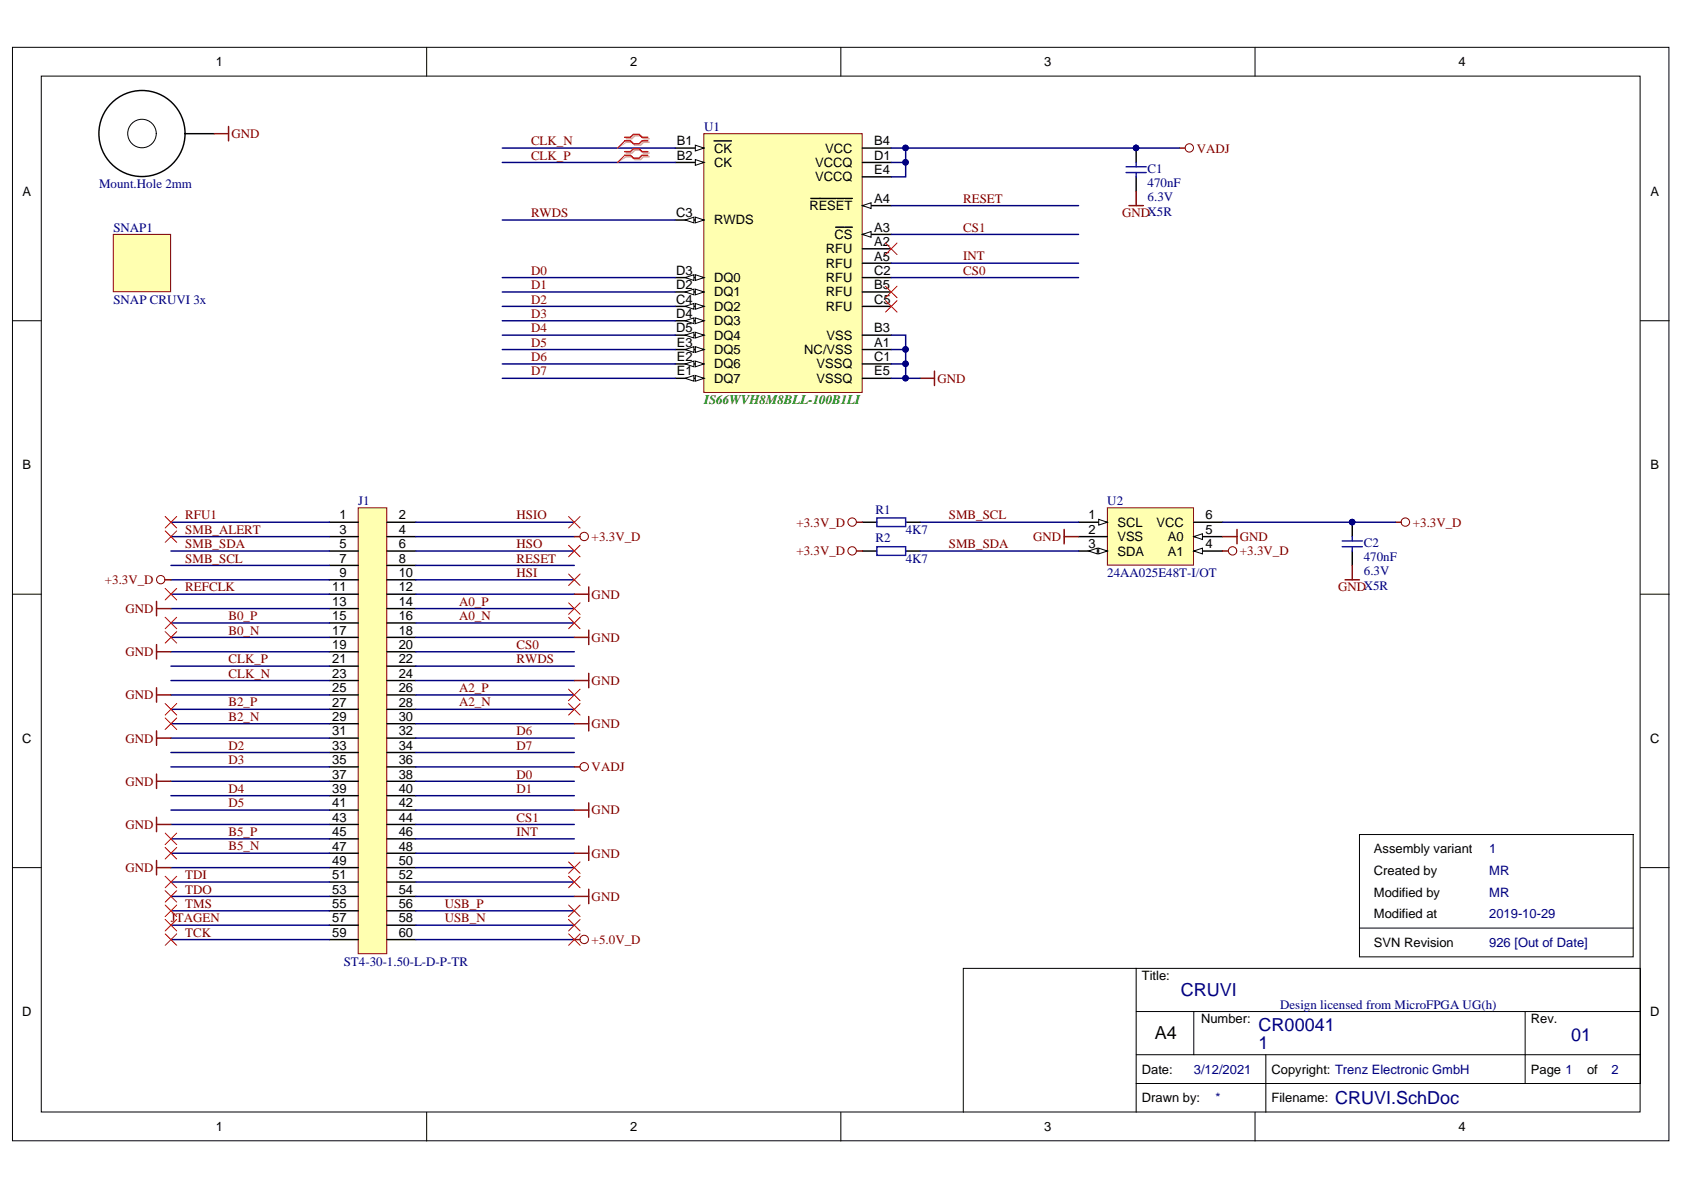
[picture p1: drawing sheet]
<svg xmlns="http://www.w3.org/2000/svg" width="297mm" height="210mm" viewBox="0 0 297 210" stroke-linecap="round" stroke-linejoin="round" font-family="sans-serif">
<defs><g id="words">
<g font-size="3.2" fill="#000080">
<text x="208.3" y="175.7">CRUVI</text>
<text x="222" y="185.1">1</text>
<text x="222" y="181.8">CR00041</text>
<text x="277.1" y="183.6">01</text>
<text x="235.5" y="194.8">CRUVI.SchDoc</text>
</g>
<text font-size="3.2" x="203.7" y="183.3">A4</text>
<g font-size="2.3">
<text x="38.1" y="11.7">1</text>
<text x="111.2" y="11.7">2</text>
<text x="184.2" y="11.7">3</text>
<text x="257.3" y="11.7">4</text>
<text x="119.4" y="28.2">B2</text>
<text x="119.4" y="25.6">B1</text>
<text x="126" y="29.4">CK</text>
<text x="126" y="26.9">CK</text>
<text x="143.8" y="29.4">VCCQ</text>
<text x="145.5" y="26.9">VCC</text>
<text x="154.2" y="25.6">B4</text>
<text x="154.2" y="28.2">D1</text>
<text x="4" y="34.5">A</text>
<text x="143.8" y="32">VCCQ</text>
<text x="154.2" y="35.8">A4</text>
<text x="154.2" y="30.7">E4</text>
<text x="291.1" y="34.5">A</text>
<text x="119.2" y="38.3">C3</text>
<text x="126" y="39.6">RWDS</text>
<text x="142.8" y="37">RESET</text>
<text x="154.2" y="40.8">A3</text>
<text x="145.7" y="44.7">RFU</text>
<text x="145.7" y="47.2">RFU</text>
<text x="147.2" y="42.2">CS</text>
<text x="154.2" y="43.4">A2</text>
<text x="154.2" y="46">A5</text>
<text x="119.2" y="53.6">C4</text>
<text x="119.2" y="51">D2</text>
<text x="119.2" y="48.5">D3</text>
<text x="126" y="52.3">DQ1</text>
<text x="126" y="49.8">DQ0</text>
<text x="145.7" y="52.3">RFU</text>
<text x="145.7" y="49.8">RFU</text>
<text x="154.2" y="51">B5</text>
<text x="154.2" y="53.6">C5</text>
<text x="154.2" y="48.5">C2</text>
<text x="119.2" y="56.1">D4</text>
<text x="119.2" y="58.6">D5</text>
<text x="126" y="54.8">DQ2</text>
<text x="126" y="57.4">DQ3</text>
<text x="126" y="59.9">DQ4</text>
<text x="145.7" y="54.8">RFU</text>
<text x="145.8" y="59.9">VSS</text>
<text x="154.2" y="58.6">B3</text>
<text x="119.4" y="63.7">E2</text>
<text x="119.4" y="61.2">E3</text>
<text x="126" y="65">DQ6</text>
<text x="126" y="62.4">DQ5</text>
<text x="141.9" y="62.4">NC/VSS</text>
<text x="144" y="65">VSSQ</text>
<text x="154.2" y="63.7">C1</text>
<text x="154.2" y="61.2">A1</text>
<text x="119.4" y="66.2">E1</text>
<text x="126" y="67.5">DQ7</text>
<text x="144" y="67.5">VSSQ</text>
<text x="154.2" y="66.2">E5</text>
<text x="4" y="82.7">B</text>
<text x="291.1" y="82.7">B</text>
<text x="59.9" y="91.6">1</text>
<text x="59.9" y="94.2">3</text>
<text x="70.3" y="91.6">2</text>
<text x="70.3" y="94.2">4</text>
<text x="192" y="94.2">2</text>
<text x="192" y="91.6">1</text>
<text x="197.1" y="95.5">VSS</text>
<text x="197.1" y="92.9">SCL</text>
<text x="204" y="92.9">VCC</text>
<text x="206" y="95.5">A0</text>
<text x="212.6" y="94.2">5</text>
<text x="212.6" y="91.6">6</text>
<text x="59.9" y="96.7">5</text>
<text x="59.9" y="99.3">7</text>
<text x="59.9" y="101.8">9</text>
<text x="70.3" y="96.7">6</text>
<text x="70.3" y="99.3">8</text>
<text x="70.3" y="101.8">10</text>
<text x="192" y="96.7">3</text>
<text x="197.1" y="98">SDA</text>
<text x="206" y="98">A1</text>
<text x="212.6" y="96.7">4</text>
<text x="58.6" y="104.3">11</text>
<text x="58.6" y="106.9">13</text>
<text x="70.3" y="104.3">12</text>
<text x="70.3" y="106.9">14</text>
<text x="58.6" y="109.4">15</text>
<text x="58.6" y="111.9">17</text>
<text x="70.3" y="109.4">16</text>
<text x="70.3" y="111.9">18</text>
<text x="58.6" y="114.5">19</text>
<text x="58.6" y="117">21</text>
<text x="58.6" y="119.5">23</text>
<text x="70.3" y="114.5">20</text>
<text x="70.3" y="117">22</text>
<text x="70.3" y="119.5">24</text>
<text x="58.6" y="122.1">25</text>
<text x="58.6" y="124.6">27</text>
<text x="70.3" y="122.1">26</text>
<text x="70.3" y="124.6">28</text>
<text x="3.9" y="131">C</text>
<text x="58.6" y="127.2">29</text>
<text x="58.6" y="129.7">31</text>
<text x="70.3" y="127.2">30</text>
<text x="70.3" y="129.7">32</text>
<text x="291.1" y="131">C</text>
<text x="58.6" y="132.3">33</text>
<text x="58.6" y="134.8">35</text>
<text x="58.6" y="137.3">37</text>
<text x="70.3" y="132.3">34</text>
<text x="70.3" y="134.8">36</text>
<text x="70.3" y="137.3">38</text>
<text x="58.6" y="139.9">39</text>
<text x="58.6" y="142.4">41</text>
<text x="70.3" y="139.9">40</text>
<text x="70.3" y="142.4">42</text>
<text x="58.6" y="144.9">43</text>
<text x="58.6" y="147.5">45</text>
<text x="70.3" y="144.9">44</text>
<text x="70.3" y="147.5">46</text>
<text x="58.6" y="150">47</text>
<text x="58.6" y="152.6">49</text>
<text x="58.6" y="155.1">51</text>
<text x="70.3" y="150">48</text>
<text x="70.3" y="152.6">50</text>
<text x="70.3" y="155.1">52</text>
<text x="242.3" y="150.5">Assembly variant</text>
<text x="242.3" y="154.3">Created by</text>
<text x="58.6" y="157.6">53</text>
<text x="58.6" y="160.2">55</text>
<text x="70.3" y="157.6">54</text>
<text x="70.3" y="160.2">56</text>
<text x="242.3" y="161.9">Modified at</text>
<text x="242.3" y="158.1">Modified by</text>
<text x="58.6" y="162.7">57</text>
<text x="58.6" y="165.2">59</text>
<text x="70.3" y="162.7">58</text>
<text x="70.3" y="165.2">60</text>
<text x="242.3" y="167">SVN Revision</text>
<text x="201.4" y="172.9">Title:</text>
<text x="3.9" y="179.2">D</text>
<text x="291.1" y="179.2">D</text>
<text x="211.9" y="180.5">Number:</text>
<text x="270" y="180.5">Rev.</text>
<text x="201.4" y="189.4">Date:</text>
<text x="224.3" y="189.4">Copyright: Trenz Electronic GmbH</text>
<text x="270" y="189.4">Page 1</text>
<text x="279.9" y="189.4">of</text>
<text x="201.4" y="194.4">Drawn by:</text>
<text x="224.3" y="194.4">Filename:</text>
<text x="38.1" y="199.5">1</text>
<text x="111.2" y="199.5">2</text>
<text x="184.2" y="199.5">3</text>
<text x="257.3" y="199.5">4</text>
</g>
<g font-size="2.3" fill="#000080">
<text x="124.2" y="23.1">U1</text>
<text x="17.5" y="33.2">Mount.Hole 2mm</text>
<text x="202.4" y="35.5">6.3V</text>
<text x="202.4" y="30.5">C1</text>
<text x="202.4" y="33">470nF</text>
<text x="20" y="40.8">SNAP1</text>
<text x="20" y="53.6">SNAP CRUVI 3x</text>
<text x="63.2" y="89.1">J1</text>
<text x="195.3" y="89.1">U2</text>
<text x="154.4" y="95.7">R2</text>
<text x="154.4" y="90.6">R1</text>
<text x="159.8" y="94.2">4K7</text>
<text x="159.8" y="99.2">4K7</text>
<text x="195.3" y="101.8">24AA025E48T-I/OT</text>
<text x="240.6" y="101.5">6.3V</text>
<text x="240.6" y="96.4">C2</text>
<text x="240.6" y="99">470nF</text>
<text x="262.7" y="150.5">1</text>
<text x="262.7" y="154.3">MR</text>
<text x="262.7" y="161.9">2019-10-29</text>
<text x="262.7" y="158.1">MR</text>
<text x="262.7" y="167">926 [Out of Date]</text>
<text x="60.6" y="170.3">ST4-30-1.50-L-D-P-TR</text>
<text x="225.8" y="177.9">Design licensed from MicroFPGA UG(h)</text>
<text x="210.6" y="189.4">3/12/2021</text>
<text x="284.2" y="189.4">2</text>
<text x="214.4" y="194.4">*</text>
</g>
<g font-size="2.3" fill="#800000">
<text x="40.8" y="24.4">GND</text>
<text x="93.7" y="25.6">CLK_N</text>
<text x="93.7" y="28.2">CLK_P</text>
<text x="211.1" y="26.9">VADJ</text>
<text x="169.9" y="35.8">RESET</text>
<text x="93.7" y="38.3">RWDS</text>
<text x="169.9" y="40.8">CS1</text>
<text x="197.9" y="38.3">GNDX5R</text>
<text x="169.9" y="45.9">INT</text>
<text x="93.7" y="48.4">D0</text>
<text x="93.7" y="51">D1</text>
<text x="93.7" y="53.6">D2</text>
<text x="169.9" y="48.4">CS0</text>
<text x="93.7" y="56.1">D3</text>
<text x="93.7" y="58.6">D4</text>
<text x="93.7" y="61.2">D5</text>
<text x="93.7" y="63.7">D6</text>
<text x="93.7" y="66.2">D7</text>
<text x="165.3" y="67.5">GND</text>
<text x="32.7" y="94.2">SMB_ALERT</text>
<text x="32.7" y="91.6">RFU1</text>
<text x="91.1" y="91.6">HSIO</text>
<text x="104.4" y="95.4">+3.3V_D</text>
<text x="140.5" y="92.9">+3.3V_D</text>
<text x="167.4" y="91.6">SMB_SCL</text>
<text x="182.2" y="95.4">GND</text>
<text x="218.7" y="95.4">GND</text>
<text x="249.2" y="92.9">+3.3V_D</text>
<text x="32.7" y="96.7">SMB_SDA</text>
<text x="32.7" y="99.2">SMB_SCL</text>
<text x="91.1" y="101.8">HSI</text>
<text x="91.1" y="96.7">HSO</text>
<text x="91.1" y="99.2">RESET</text>
<text x="140.5" y="98">+3.3V_D</text>
<text x="167.4" y="96.7">SMB_SDA</text>
<text x="218.7" y="98">+3.3V_D</text>
<text x="18.5" y="103.1">+3.3V_D</text>
<text x="32.7" y="104.3">REFCLK</text>
<text x="81" y="106.9">A0_P</text>
<text x="104.4" y="105.6">GND</text>
<text x="236" y="104.3">GNDX5R</text>
<text x="22.1" y="108.1">GND</text>
<text x="40.3" y="109.4">B0_P</text>
<text x="40.3" y="111.9">B0_N</text>
<text x="81" y="109.4">A0_N</text>
<text x="104.4" y="113.2">GND</text>
<text x="22.1" y="115.7">GND</text>
<text x="40.3" y="119.5">CLK_N</text>
<text x="40.3" y="117">CLK_P</text>
<text x="91.1" y="114.5">CS0</text>
<text x="91.1" y="117">RWDS</text>
<text x="22.1" y="123.3">GND</text>
<text x="40.3" y="124.6">B2_P</text>
<text x="81" y="122.1">A2_P</text>
<text x="81" y="124.6">A2_N</text>
<text x="104.4" y="120.8">GND</text>
<text x="22.1" y="131">GND</text>
<text x="40.3" y="127.1">B2_N</text>
<text x="91.1" y="129.7">D6</text>
<text x="104.4" y="128.4">GND</text>
<text x="40.3" y="132.3">D2</text>
<text x="40.3" y="134.8">D3</text>
<text x="91.1" y="137.3">D0</text>
<text x="91.1" y="132.3">D7</text>
<text x="104.4" y="136.1">VADJ</text>
<text x="22.1" y="138.6">GND</text>
<text x="40.3" y="139.9">D4</text>
<text x="40.3" y="142.4">D5</text>
<text x="91.1" y="139.9">D1</text>
<text x="104.4" y="143.7">GND</text>
<text x="22.1" y="146.2">GND</text>
<text x="40.3" y="147.5">B5_P</text>
<text x="40.3" y="150">B5_N</text>
<text x="91.1" y="144.9">CS1</text>
<text x="91.1" y="147.5">INT</text>
<text x="22.1" y="153.8">GND</text>
<text x="32.7" y="155.1">TDI</text>
<text x="104.4" y="151.3">GND</text>
<text x="32.7" y="160.2">TMS</text>
<text x="32.7" y="157.6">TDO</text>
<text x="78.4" y="160.2">USB_P</text>
<text x="104.4" y="158.9">GND</text>
<text x="30.1" y="162.7">JTAGEN</text>
<text x="32.7" y="165.2">TCK</text>
<text x="78.4" y="162.7">USB_N</text>
<text x="104.4" y="166.5">+5.0V_D</text>
</g>
<text font-size="2.3" fill="#008000" x="124.2" y="71.3">IS66WVH8M8BLL-100B1LI</text>
</g></defs>
<g fill="#fff" stroke="#000" stroke-width=".18">
<path d="M2.2 8.3h292.2v192.9h-292.2z"/>
<path d="M7.3 13.4h282v182.7h-282z"/>
</g>
<g fill="none" stroke="#000" stroke-width=".18">
<path d="M75.3 8.3v5.1M148.3 8.3v5.1M221.4 8.3v5.1M2.2 56.6h5.1M289.3 56.6h5.1M2.2 104.8h5.1M289.3 104.8h5.1M2.2 153h5.1M289.3 153h5.1M200.4 170.8h88.9v20.3h-88.9zM200.4 170.8h-30.5v25.4M200.4 178.4h88.9"/>
<path d="M210.6 178.4v7.6h-10.2M269 178.4v12.7M75.3 196.2v5.1M148.3 196.2v5.1M200.4 191.1v5.1M210.6 186h78.7M221.4 196.2v5.1M223.3 186v10.2"/>
</g>
<path d="M63.2 89.6h5v78.6h-5z" fill="#ffffb0" stroke="#800000" stroke-width=".18"/>
<g fill="none" stroke="#000" stroke-width=".25">
<path d="M58.1 92.1h5.1M58.1 94.7h5.1M58.1 97.2h5.1M58.1 99.7h5.1M68.3 92.1h5.1M68.3 94.7h5.1M68.3 97.2h5.1M68.3 99.7h5.1M58.1 102.3h5.1M58.1 104.8h5.1M58.1 107.3h5.1M58.1 109.9h5.1"/>
<path d="M58.1 112.4h5.1M58.1 115h5.1M58.1 117.5h5.1M68.3 102.3h5.1M68.3 104.8h5.1M68.3 107.3h5.1M68.3 109.9h5.1M68.3 112.4h5.1M68.3 115h5.1M68.3 117.5h5.1M58.1 120h5.1M58.1 122.6h5.1"/>
<path d="M58.1 125.1h5.1M58.1 127.7h5.1M58.1 130.2h5.1M58.1 132.7h5.1M58.1 135.3h5.1M58.1 137.8h5.1M68.3 120h5.1M68.3 122.6h5.1M68.3 125.1h5.1M68.3 127.7h5.1M68.3 130.2h5.1M68.3 132.7h5.1"/>
<path d="M68.3 135.3h5.1M68.3 137.8h5.1M58.1 140.3h5.1M58.1 142.9h5.1M58.1 145.4h5.1M58.1 148h5.1M58.1 150.5h5.1M58.1 153h5.1M58.1 155.6h5.1M58.1 158.1h5.1M68.3 140.3h5.1M68.3 142.9h5.1"/>
<path d="M68.3 145.4h5.1M68.3 148h5.1M68.3 150.5h5.1M68.3 153h5.1M68.3 155.6h5.1M68.3 158.1h5.1M58.1 160.7h5.1M58.1 163.2h5.1M58.1 165.7h5.1M68.3 160.7h5.1M68.3 163.2h5.1M68.3 165.7h5.1"/>
</g>
<path d="M20 41.3h10.1v10.2h-10.1z" fill="#ffffb0" stroke="#800000" stroke-width=".18"/>
<g fill="none" stroke="#000080" stroke-width=".25">
<path d="M30.2 92.1h27.9M30.2 94.7h27.9M30.2 97.2h27.9M30.2 99.7h27.9M73.4 92.1h27.9M73.4 94.7h27.9M73.4 97.2h27.9M73.4 99.7h27.9M30.2 102.3h27.9M30.2 104.8h27.9M30.2 107.3h27.9M30.2 109.9h27.9"/>
<path d="M30.2 112.4h27.9M30.2 115h27.9M30.2 117.5h27.9M73.4 102.3h27.9M73.4 104.8h27.9M73.4 107.3h27.9M73.4 109.9h27.9M73.4 112.4h27.9M73.4 115h27.9M73.4 117.5h27.9M30.2 120h27.9M30.2 122.6h27.9"/>
<path d="M30.2 125.1h27.9M30.2 127.7h27.9M30.2 130.2h27.9M30.2 132.7h27.9M30.2 135.3h27.9M30.2 137.8h27.9M73.4 120h27.9M73.4 122.6h27.9M73.4 125.1h27.9M73.4 127.7h27.9M73.4 130.2h27.9M73.4 132.7h27.9"/>
<path d="M73.4 135.3h27.9M73.4 137.8h27.9M30.2 140.3h27.9M30.2 142.9h27.9M30.2 145.4h27.9M30.2 148h27.9M30.2 150.5h27.9M30.2 153h27.9M30.2 155.6h27.9M30.2 158.1h27.9M73.4 140.3h27.9M73.4 142.9h27.9"/>
<path d="M73.4 145.4h27.9M73.4 148h27.9M73.4 150.5h27.9M73.4 153h27.9M73.4 155.6h27.9M73.4 158.1h27.9M30.2 160.7h27.9M30.2 163.2h27.9M30.2 165.7h27.9M73.4 160.7h27.9M73.4 163.2h27.9M73.4 165.7h27.9"/>
</g>
<g fill="none" stroke="#800000" stroke-width=".18">
<circle cx="103" cy="94.6" r=".74"/>
<circle cx="28.3" cy="102.2" r=".74"/>
<circle cx="103" cy="135.2" r=".74"/>
<circle cx="103" cy="165.7" r=".74"/>
</g>
<g fill="none" stroke="#800000" stroke-width=".25">
<path d="M101.3 94.7h1M27.6 106.1v2.5M27.6 113.7v2.5M27.6 115h2.6M27.6 107.3h2.6M29.1 102.3h1.1M101.3 104.8h2.5M101.3 112.4h2.5M103.8 103.5v2.6M103.8 111.2v2.5M103.8 118.8v2.5M27.6 121.3v2.5"/>
<path d="M27.6 128.9v2.6M27.6 136.5v2.6M27.6 137.8h2.6M27.6 130.2h2.6M27.6 122.6h2.6M101.3 135.3h1M101.3 120h2.5M101.3 127.7h2.5M103.8 126.4v2.5M27.6 144.2v2.5M27.6 151.8v2.5M27.6 153h2.6"/>
<path d="M27.6 145.4h2.6M101.3 150.5h2.5M101.3 142.9h2.5M101.3 158.1h2.5M103.8 141.6v2.6M103.8 149.2v2.6M103.8 156.8v2.6M101.3 165.7h1"/>
</g>
<path d="M29.1 91.1l2.1 2M31.2 91.1l-2.1 2M100.3 159.6l2 2.1M100.3 152l2 2.1M100.3 154.6l2 2M102.3 159.6l-2 2.1M102.3 152l-2 2.1M102.3 154.6l-2 2M100.3 162.2l2 2M102.3 162.2l-2 2" fill="none" stroke="#f00" stroke-width=".18"/>
<circle cx="25" cy="23.6" r="2.51" fill="none" stroke="#000" stroke-width=".18"/>
<g fill="none" stroke="#000" stroke-width=".25">
<path d="M32.7 23.6h5.1"/>
<circle cx="25" cy="23.6" r="7.6"/>
</g>
<path d="M124.1 23.6h28v45.6h-28z" fill="#ffffb0" stroke="#800000" stroke-width=".18"/>
<path d="M152.1 36.3h5.1M152.1 43.9h5.1" fill="none" stroke="#000" stroke-width=".25"/>
<path d="M152.1 36.3l1.6-.5v1z" fill="#fff"/>
<path d="M152.1 36.3l1.6-.5v1z" fill="none" stroke="#000" stroke-width=".18"/>
<path d="M119.1 28.7h5.1M143 35h3M146.1 35h1.4M147.6 35h1.4M149.1 35h1.2M152.1 46.4h5.1" fill="none" stroke="#000" stroke-width=".25"/>
<path d="M122.6 28.1l1.6 .6-1.6 .5z" fill="#fff"/>
<path d="M122.6 28.1l1.6 .6-1.6 .5z" fill="none" stroke="#000" stroke-width=".18"/>
<path d="M119.1 26.1h5.1M152.1 26.1h5.1M152.1 51.5h5.1M152.1 59.1h5.1" fill="none" stroke="#000" stroke-width=".25"/>
<path d="M122.6 25.6l1.6 .5-1.6 .5z" fill="#fff"/>
<path d="M122.6 25.6l1.6 .5-1.6 .5z" fill="none" stroke="#000" stroke-width=".18"/>
<path d="M126 24.8h1.4M127.6 24.8h1.4M152.1 41.3h5.1" fill="none" stroke="#000" stroke-width=".25"/>
<path d="M152.1 41.3l1.6-.5v1.1z" fill="#fff"/>
<path d="M152.1 41.3l1.6-.5v1.1z" fill="none" stroke="#000" stroke-width=".18"/>
<path d="M119.1 54h5.1M147.4 40.1h1.5M149 40.1h1.3" fill="none" stroke="#000" stroke-width=".25"/>
<path d="M122.6 53.5l1.6 .5-1.6 .5z" fill="#fff"/>
<path d="M122.6 53.5l1.6 .5-1.6 .5z" fill="none" stroke="#000" stroke-width=".18"/>
<path d="M120.9 54l1.5-.5v1z" fill="#fff"/>
<path d="M120.9 54l1.5-.5v1z" fill="none" stroke="#000" stroke-width=".18"/>
<path d="M119.1 38.8h5.1M152.1 54h5.1" fill="none" stroke="#000" stroke-width=".25"/>
<path d="M122.6 38.3l1.6 .5-1.6 .5z" fill="#fff"/>
<path d="M122.6 38.3l1.6 .5-1.6 .5z" fill="none" stroke="#000" stroke-width=".18"/>
<path d="M120.9 38.8l1.5-.5v1z" fill="#fff"/>
<path d="M120.9 38.8l1.5-.5v1z" fill="none" stroke="#000" stroke-width=".18"/>
<path d="M119.1 51.5h5.1M152.1 64.2h5.1" fill="none" stroke="#000" stroke-width=".25"/>
<path d="M122.6 51l1.6 .5-1.6 .5z" fill="#fff"/>
<path d="M122.6 51l1.6 .5-1.6 .5z" fill="none" stroke="#000" stroke-width=".18"/>
<path d="M120.9 51.5l1.5-.5v1z" fill="#fff"/>
<path d="M120.9 51.5l1.5-.5v1z" fill="none" stroke="#000" stroke-width=".18"/>
<path d="M119.1 56.6h5.1" fill="none" stroke="#000" stroke-width=".25"/>
<path d="M122.6 56.1l1.6 .5-1.6 .5z" fill="#fff"/>
<path d="M122.6 56.1l1.6 .5-1.6 .5z" fill="none" stroke="#000" stroke-width=".18"/>
<path d="M120.9 56.6l1.5-.5v1z" fill="#fff"/>
<path d="M120.9 56.6l1.5-.5v1z" fill="none" stroke="#000" stroke-width=".18"/>
<path d="M119.1 59.1h5.1" fill="none" stroke="#000" stroke-width=".25"/>
<path d="M122.6 58.6l1.6 .5-1.6 .5z" fill="#fff"/>
<path d="M122.6 58.6l1.6 .5-1.6 .5z" fill="none" stroke="#000" stroke-width=".18"/>
<path d="M120.9 59.1l1.5-.5v1z" fill="#fff"/>
<path d="M120.9 59.1l1.5-.5v1z" fill="none" stroke="#000" stroke-width=".18"/>
<path d="M119.1 49h5.1" fill="none" stroke="#000" stroke-width=".25"/>
<path d="M122.6 48.5l1.6 .5-1.6 .5z" fill="#fff"/>
<path d="M122.6 48.5l1.6 .5-1.6 .5z" fill="none" stroke="#000" stroke-width=".18"/>
<path d="M120.9 49l1.5-.5v1z" fill="#fff"/>
<path d="M120.9 49l1.5-.5v1z" fill="none" stroke="#000" stroke-width=".18"/>
<path d="M152.1 28.7h5.1M119.1 64.2h5.1" fill="none" stroke="#000" stroke-width=".25"/>
<path d="M122.6 63.7l1.6 .5-1.6 .5z" fill="#fff"/>
<path d="M122.6 63.7l1.6 .5-1.6 .5z" fill="none" stroke="#000" stroke-width=".18"/>
<path d="M120.9 64.2l1.5-.5v1z" fill="#fff"/>
<path d="M120.9 64.2l1.5-.5v1z" fill="none" stroke="#000" stroke-width=".18"/>
<path d="M152.1 31.2h5.1M119.1 61.7h5.1M152.1 66.7h5.1" fill="none" stroke="#000" stroke-width=".25"/>
<path d="M122.6 61.1l1.6 .6-1.6 .5z" fill="#fff"/>
<path d="M122.6 61.1l1.6 .6-1.6 .5z" fill="none" stroke="#000" stroke-width=".18"/>
<path d="M120.9 61.7l1.5-.6v1.1z" fill="#fff"/>
<path d="M120.9 61.7l1.5-.6v1.1z" fill="none" stroke="#000" stroke-width=".18"/>
<path d="M119.1 66.7h5.1" fill="none" stroke="#000" stroke-width=".25"/>
<path d="M122.6 66.2l1.6 .5-1.6 .5z" fill="#fff"/>
<path d="M122.6 66.2l1.6 .5-1.6 .5z" fill="none" stroke="#000" stroke-width=".18"/>
<path d="M120.9 66.7l1.5-.5v1z" fill="#fff"/>
<path d="M120.9 66.7l1.5-.5v1z" fill="none" stroke="#000" stroke-width=".18"/>
<path d="M152.1 49h5.1M152.1 61.7h5.1M152.1 97.2h2.6M159.7 97.2h2.6" fill="none" stroke="#000" stroke-width=".25"/>
<g fill="none" stroke="#000080" stroke-width=".25">
<path d="M88.6 26.1h30.5M88.6 28.7h30.5M88.6 38.8h30.5M157.2 28.7h2.5M157.2 36.3h33M159.7 26.1v5.1h-2.5M88.6 49h30.5M88.6 51.5h30.5M88.6 54h30.5M88.6 56.6h30.5M88.6 59.1h30.5M157.2 59.1h2.5v7.6"/>
<path d="M157.2 41.3h33M157.2 46.4h33M157.2 49h33M88.6 61.7h30.5M88.6 64.2h30.5M88.6 66.7h30.5M157.2 66.7h5.1M157.2 61.7h2.5M157.2 64.2h2.5"/>
</g>
<circle cx="209.8" cy="26.1" r=".74" fill="none" stroke="#800000" stroke-width=".18"/>
<path d="M37.8 23.6h2.5M40.3 22.3v2.5M208 26.1h1M162.3 66.7h2.5M164.8 65.5v2.5" fill="none" stroke="#800000" stroke-width=".25"/>
<g fill="#000080" stroke="#000080" stroke-width=".18">
<circle cx="159.7" cy="28.6" r=".48"/>
<circle cx="159.7" cy="26.1" r=".48"/>
<circle cx="159.7" cy="66.7" r=".48"/>
<circle cx="159.7" cy="61.6" r=".48"/>
<circle cx="159.7" cy="64.2" r=".48"/>
</g>
<path d="M110.2 24.8l-1.3 1.3M110.2 27.4l-1.3 1.3M156.2 50.5l2 2M156.2 42.9l2 2M156.2 53l2 2.1M158.2 50.5l-2 2M158.2 42.9l-2 2M158.2 53l-2 2.1" fill="none" stroke="#f00" stroke-width=".18"/>
<path d="M110.5 24.5h1l.5-.5h1l.5 .5h1M110.5 25.1h1l.5 .5h1l.5-.5h1M110.5 27h1l.5-.5h1l.5 .5h1M110.5 27.6h1l.5 .5h1l.5-.5h1" fill="none" stroke="#d0a3a3" stroke-width=".25"/>
<path d="M110.5 25.1l-1.6 1M110.5 27.6l-1.6 1.1" fill="none" stroke="#d0a3a3" stroke-width=".18"/>
<path d="M110.2 24.2h1l.5-.5h1l.5 .5h1.1M110.2 24.8h1l.5 .6h1l.5-.6h1.1M110.2 26.8h1l.5-.6h1l.5 .6h1.1M110.2 27.4h1l.5 .5h1l.5-.5h1.1" fill="none" stroke="#f00" stroke-width=".25"/>
<path d="M154.7 96.4h5v1.6h-5z" fill="none" stroke="#00f" stroke-width=".25"/>
<path d="M195.3 89.6h15.2v10.1h-15.2z" fill="#ffffb0" stroke="#800000" stroke-width=".18"/>
<path d="M210.6 94.7h5.1" fill="none" stroke="#000" stroke-width=".25"/>
<path d="M210.6 94.7l1.5-.6v1.1z" fill="#fff"/>
<path d="M210.6 94.7l1.5-.6v1.1z" fill="none" stroke="#000" stroke-width=".18"/>
<path d="M210.6 97.2h5.1" fill="none" stroke="#000" stroke-width=".25"/>
<path d="M210.6 97.2l1.5-.5v1z" fill="#fff"/>
<path d="M210.6 97.2l1.5-.5v1z" fill="none" stroke="#000" stroke-width=".18"/>
<path d="M190.2 94.7h5.1M190.2 97.2h5.1" fill="none" stroke="#000" stroke-width=".25"/>
<path d="M193.8 96.7l1.5 .5-1.5 .5z" fill="#fff"/>
<path d="M193.8 96.7l1.5 .5-1.5 .5z" fill="none" stroke="#000" stroke-width=".18"/>
<path d="M192 97.2l1.5-.5v1z" fill="#fff"/>
<path d="M192 97.2l1.5-.5v1z" fill="none" stroke="#000" stroke-width=".18"/>
<path d="M190.2 92.1h5.1" fill="none" stroke="#000" stroke-width=".25"/>
<path d="M193.8 91.6l1.5 .5-1.5 .5z" fill="#fff"/>
<path d="M193.8 91.6l1.5 .5-1.5 .5zM239.8 147.2h48.3v21.6h-48.3zM239.8 163.7h48.3" fill="none" stroke="#000" stroke-width=".18"/>
<path d="M200.4 26.1v2.6M200.4 31.2v2.5M152.1 92.1h2.6M159.7 92.1h2.6M210.6 92.1h5.1M238.5 92.1v2.6M238.5 97.2v2.5" fill="none" stroke="#000" stroke-width=".25"/>
<path d="M199.1 36.3h2.6M200.4 33.7v2.6M151.1 92.1h1M151.1 97.2h1M187.7 93.4v2.5M187.7 94.7h2.5M215.7 94.7h2.5M215.7 97.2h1M218.2 93.4v2.5M238.5 99.7v2.6M246.1 92.1h1.1M237.3 102.3h2.5" fill="none" stroke="#800000" stroke-width=".25"/>
<path d="M157.2 26.1h50.8M162.3 92.1h27.9M162.3 97.2h27.9M215.7 92.1h30.4" fill="none" stroke="#000080" stroke-width=".25"/>
<path d="M198.6 30.4h3.6M198.6 29.4h3.6M200.4 28.7v.7M200.4 30.4v.8M154.7 91.4h5v1.5h-5zM236.7 96.4h3.6M236.7 95.4h3.6M238.5 94.7v.7M238.5 96.4v.8" fill="none" stroke="#00f" stroke-width=".25"/>
<g fill="none" stroke="#800000" stroke-width=".18">
<circle cx="150.3" cy="92.1" r=".74"/>
<circle cx="150.3" cy="97.2" r=".74"/>
<circle cx="217.4" cy="97.2" r=".74"/>
<circle cx="247.9" cy="92.1" r=".74"/>
</g>
<g fill="#000080" stroke="#000080" stroke-width=".18">
<circle cx="200.4" cy="26.1" r=".48"/>
<circle cx="238.5" cy="92.1" r=".48"/>
<circle cx="159.7" cy="26.1" r=".48"/>
</g>
<g fill="none" stroke="#f00" stroke-width=".18">
<path d="M29.1 93.6l2.1 2.1M31.2 93.6l-2.1 2.1M100.3 91.1l2 2M100.3 96.2l2 2M102.3 91.1l-2 2M102.3 96.2l-2 2M29.1 111.4l2.1 2M29.1 108.9l2.1 2M29.1 103.8l2.1 2M31.2 111.4l-2.1 2M31.2 108.9l-2.1 2M31.2 103.8l-2.1 2"/>
<path d="M100.3 101.3l2 2M100.3 106.3l2 2.1M100.3 108.9l2 2M102.3 101.3l-2 2M102.3 106.3l-2 2.1M102.3 108.9l-2 2M29.1 126.6l2.1 2.1M29.1 124.1l2.1 2M31.2 126.6l-2.1 2.1M31.2 124.1l-2.1 2M100.3 121.6l2 2M100.3 124.1l2 2"/>
<path d="M102.3 121.6l-2 2M102.3 124.1l-2 2M29.1 149.5l2.1 2M29.1 146.9l2.1 2.1M29.1 159.6l2.1 2.1M29.1 157.1l2.1 2M29.1 154.6l2.1 2M31.2 149.5l-2.1 2M31.2 146.9l-2.1 2.1M31.2 159.6l-2.1 2.1M31.2 157.1l-2.1 2M31.2 154.6l-2.1 2"/>
<path d="M29.1 164.7l2.1 2M29.1 162.2l2.1 2M31.2 164.7l-2.1 2M31.2 162.2l-2.1 2M100.3 164.7l2 2M102.3 164.7l-2 2"/>
</g>
<use href="#words"/>
</svg>
